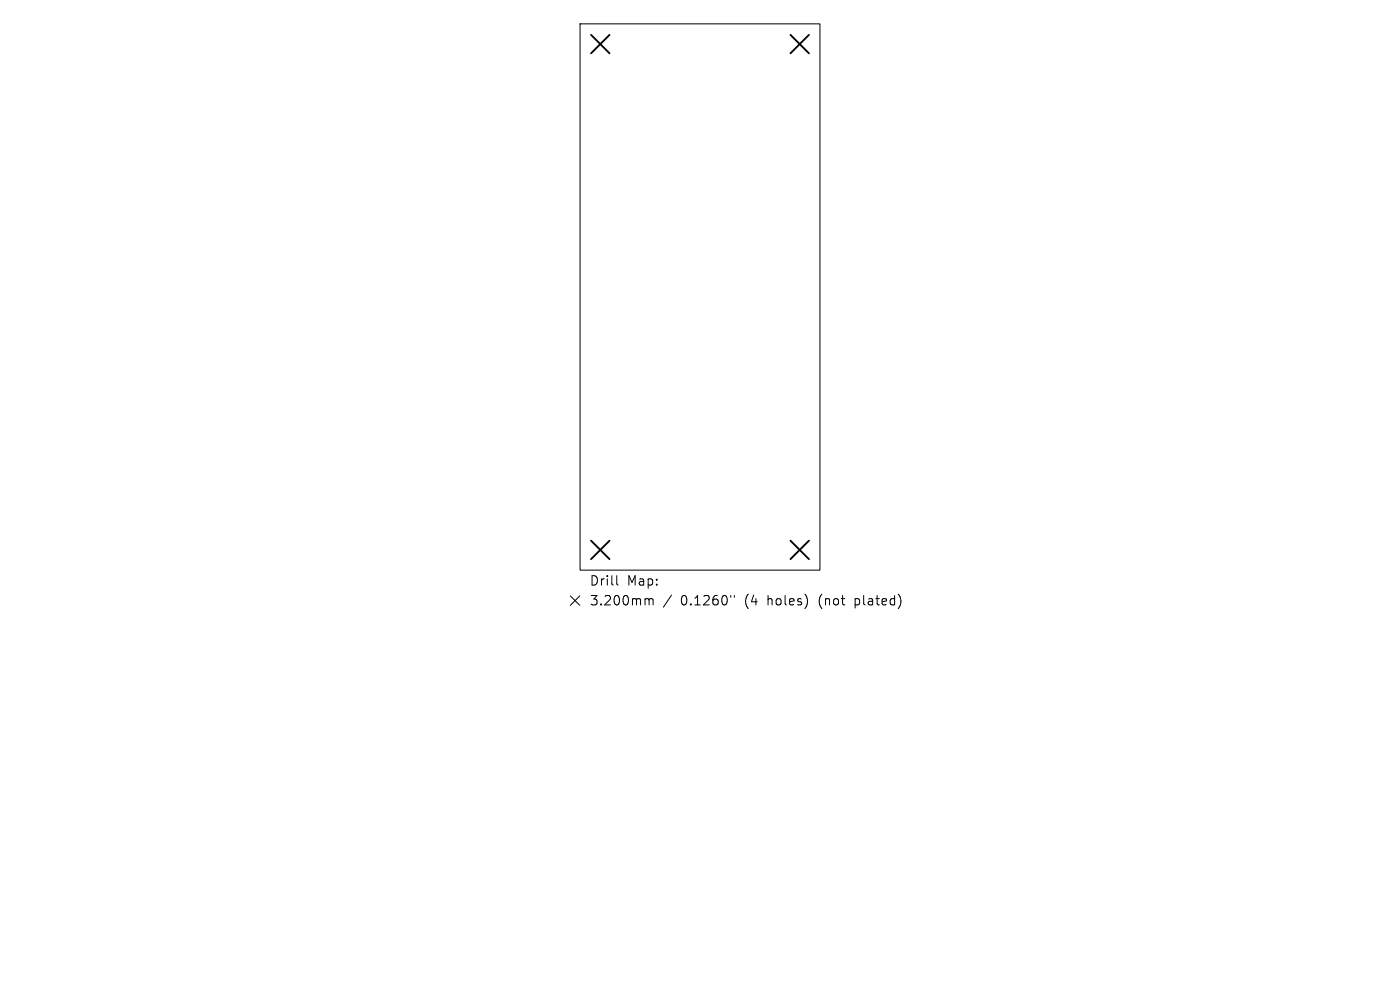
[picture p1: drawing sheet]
<svg xmlns="http://www.w3.org/2000/svg" width="297mm" height="210mm" viewBox="0 0 297 210" stroke-linecap="round" stroke-linejoin="round" font-family="sans-serif">
<defs><g id="words">
<g font-size="2.8">
<text x="125" y="124.5">Drill</text>
<text x="133" y="124.5">Map:</text>
<text x="125" y="128.7">3.200mm</text>
<text x="144.4" y="128.7">0.1260&quot;</text>
<text x="158.2" y="128.7">(4</text>
<text x="163.1" y="128.7">holes)</text>
<text x="174.2" y="128.7">(not</text>
<text x="182" y="128.7">plated)</text>
</g>
</g></defs>
<path d="M123.1 5.1h50.8v115.8h-50.8zM121 126.4l2 2M123 126.4l-2 2M130.8 122.1v1.7l.3 .3M137.1 127l.5 .1 .1 .2M137.7 127.3l.3-.3 .5 .1 .1 1.2M137.7 127.3v1M142.5 126.2l-1.8 2.6M155 126.3v.4M155.8 126.3v.4" fill="none" stroke="#000" stroke-width=".21"/>
<path d="M125.4 7.4l3.9 3.9M129.3 7.4l-3.9 3.9M167.7 7.4l3.9 3.9M171.6 7.4l-3.9 3.9M125.4 114.7l3.9 3.9M129.3 114.7l-3.9 3.9M167.7 114.7l3.9 3.9M171.6 114.7l-3.9 3.9" fill="none" stroke="#000" stroke-width=".39"/>
<use href="#words"/>
</svg>
